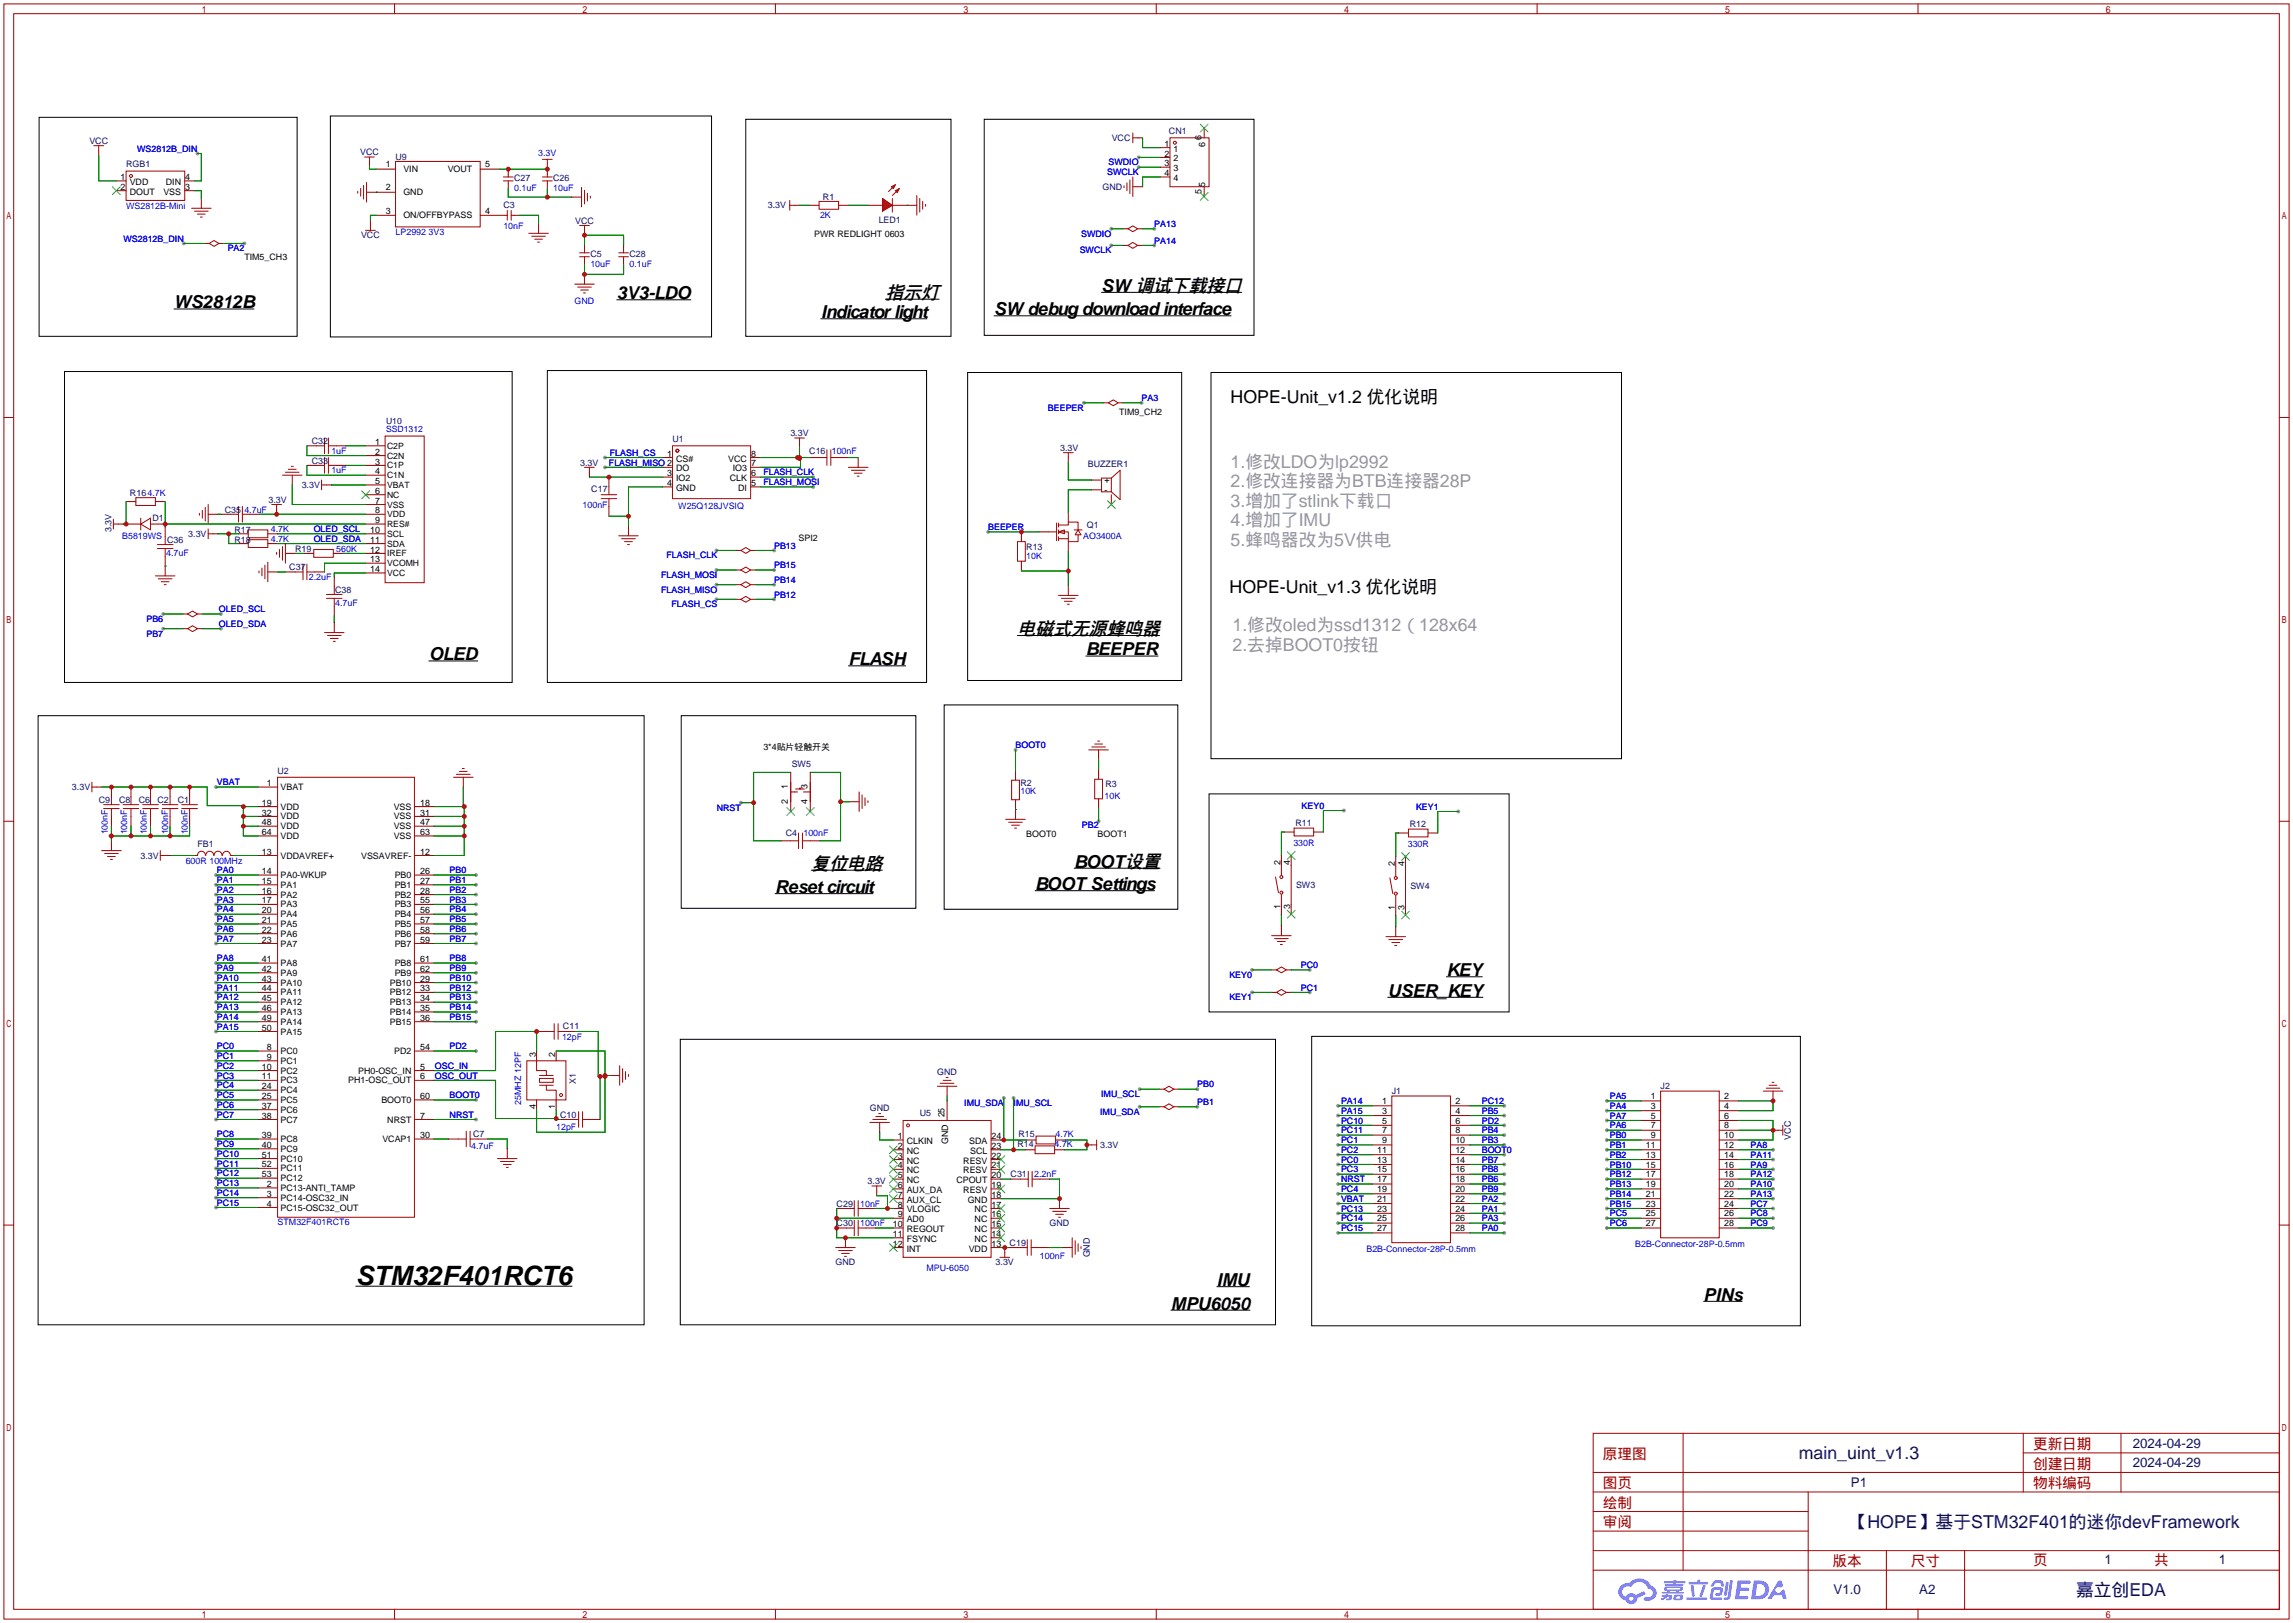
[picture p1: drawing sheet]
<svg xmlns="http://www.w3.org/2000/svg" width="596mm" height="422mm" viewBox="0 0 596 422" stroke-linecap="round" stroke-linejoin="round" font-family="sans-serif">
<defs><g id="words">
<text font-size="6.9" x="92.5" y="333.9">STM32F401RCT6</text>
<g font-size="4.6">
<text x="160.3" y="77.7">3V3-LDO</text>
<text x="230.1" y="77.6">指示灯</text>
<text x="286.3" y="75.8">SW调试下载接口</text>
<text x="45.2" y="80.1">WS2812B</text>
<text x="213.4" y="82.6">Indicator light</text>
<text x="258.3" y="81.9">SW debug download interface</text>
<text x="319.8" y="104.7">HOPE-Unit_v1.2 优化说明</text>
<text x="319.5" y="154">HOPE-Unit_v1.3 优化说明</text>
<text x="264.4" y="164.9">电磁式无源蜂鸣器</text>
<text x="111.5" y="171.5">OLED</text>
<text x="220.5" y="172.8">FLASH</text>
<text x="282.2" y="170.3">BEEPER</text>
<text x="210.8" y="225.9">复位电路</text>
<text x="279.1" y="225.4">BOOT设置</text>
<text x="201.4" y="232">Reset circuit</text>
<text x="269" y="231.2">BOOT Settings</text>
<text x="375.9" y="253.6">KEY</text>
<text x="360.7" y="258.9">USER_KEY</text>
<text x="316.2" y="334.1">IMU</text>
<text x="304.3" y="340.2">MPU6050</text>
<text x="442.7" y="337.9">PINs</text>
</g>
<g font-size="4.6" fill="#999">
<text x="319.8" y="121.5">1.修改LDO为lp2992</text>
<text x="319.8" y="126.6">2.修改连接器为BTB连接器28P</text>
<text x="319.8" y="131.7">3.增加了stlink下载口</text>
<text x="319.8" y="136.7">4.增加了IMU</text>
<text x="319.8" y="141.8">5.蜂鸣器改为5V供电</text>
<text x="320.3" y="163.9">1.修改oled为ssd1312（128x64</text>
<text x="320.3" y="169">2.去掉BOOT0按钮</text>
</g>
<g font-size="4.6" fill="#000080">
<text x="467.5" y="379.1">main_uint_v1.3</text>
<text x="480.7" y="396.8">【HOPE】基于STM32F401的迷你devFramework</text>
<text x="539.5" y="414.6">嘉立创EDA</text>
</g>
<g font-size="3.8" fill="#a00000">
<text x="528.3" y="376.4">更新日期</text>
<text x="416.6" y="379">原理图</text>
<text x="528.3" y="381.5">创建日期</text>
<text x="416.6" y="386.6">图页</text>
<text x="528.3" y="386.6">物料编码</text>
<text x="416.6" y="391.7">绘制</text>
<text x="416.6" y="396.7">审阅</text>
<text x="476.2" y="406.9">版本</text>
<text x="496.6" y="406.9">尺寸</text>
<text x="528.3" y="406.7">页</text>
<text x="559.8" y="406.7">共</text>
</g>
<g font-size="3.5" fill="#000080">
<text x="554.2" y="376.1">2024-04-29</text>
<text x="554.2" y="381.2">2024-04-29</text>
<text x="481" y="386.3">P1</text>
<text x="546.9" y="406.3">1</text>
<text x="576.6" y="406.3">1</text>
<text x="476.5" y="414.2">V1.0</text>
<text x="498.8" y="414.2">A2</text>
</g>
<g font-size="2.3" fill="#000080">
<text x="303.8" y="34.8">CN1</text>
<text x="23.2" y="37.4">VCC</text>
<text x="93.6" y="40.3">VCC</text>
<text x="102.8" y="41.5">U9</text>
<text x="288.9" y="36.6">VCC</text>
<text x="32.8" y="43.4">RGB1</text>
<text x="133.6" y="47">C27</text>
<text x="143.8" y="47">C26</text>
<text x="130.8" y="54">C3</text>
<text x="213.9" y="51.9">R1</text>
<text x="286.5" y="49.3">GND</text>
<text x="149.5" y="58.1">VCC</text>
<text x="199.6" y="54.1">3.3V</text>
<text x="228.3" y="58">LED1</text>
<text x="93.8" y="61.9">VCC</text>
<text x="153.4" y="66.8">C5</text>
<text x="163.6" y="66.8">C28</text>
<text x="205.4" y="113.3">3.3V</text>
<text x="81" y="115.4">C32</text>
<text x="174.8" y="114.9">U1</text>
<text x="210.3" y="117.9">C16</text>
<text x="275.5" y="117.1">3.3V</text>
<text x="81" y="120.4">C33</text>
<text x="150.8" y="120.9">3.3V</text>
<text x="282.7" y="121.2">BUZZER1</text>
<text x="33.8" y="128.8">R164.7K</text>
<text x="69.8" y="130.6">3.3V</text>
<text x="78.4" y="126.8">3.3V</text>
<text x="153.7" y="127.8">C17</text>
<text x="39.6" y="135.4">D1</text>
<text x="58.4" y="133.4">C35</text>
<text x="282.4" y="137.2">Q1</text>
<text x="29" y="138.3" transform="rotate(-90 29 138.3)">3.3V</text>
<text x="43.4" y="141">C36</text>
<text x="48.9" y="139.5">3.3V</text>
<text x="61" y="138.5">R17</text>
<text x="61" y="141">R18</text>
<text x="76.7" y="143.3">R19</text>
<text x="266.7" y="142.8">R13</text>
<text x="75.2" y="148.1">C37</text>
<text x="87.1" y="154">C38</text>
<text x="72.1" y="201">U2</text>
<text x="205.7" y="199.2">SW5</text>
<text x="18.7" y="205.3">3.3V</text>
<text x="25.7" y="208.6">C9</text>
<text x="31" y="208.6">C8</text>
<text x="36.1" y="208.6">C6</text>
<text x="40.9" y="208.6">C2</text>
<text x="46.2" y="208.6">C1</text>
<text x="265.2" y="204.3">R2</text>
<text x="287.3" y="204.5">R3</text>
<text x="336.6" y="214.7">R11</text>
<text x="366.4" y="214.9">R12</text>
<text x="51.3" y="220.2">FB1</text>
<text x="204.2" y="217.2">C4</text>
<text x="36.5" y="223.1">3.3V</text>
<text x="336.8" y="230.7">SW3</text>
<text x="366.5" y="230.9">SW4</text>
<text x="146.3" y="267.3">C11</text>
<text x="149.7" y="281.7" transform="rotate(-90 149.7 281.7)">X1</text>
<text x="243.6" y="279.2">GND</text>
<text x="361.7" y="284.3">J1</text>
<text x="431.5" y="283">J2</text>
<text x="145.5" y="290.4">C10</text>
<text x="226" y="288.6">GND</text>
<text x="239" y="289.9">U5</text>
<text x="122.9" y="295.4">C7</text>
<text x="264.4" y="298">R14</text>
<text x="264.7" y="295.4">R15</text>
<text x="285.9" y="298.2">3.3V</text>
<text x="465.4" y="296.1" transform="rotate(-90 465.4 296.1)">VCC</text>
<text x="262.6" y="305.9">C31</text>
<text x="225.5" y="307.6">3.3V</text>
<text x="217.4" y="313.5">C29</text>
<text x="217.4" y="318.6">C30</text>
<text x="262.4" y="323.6">C19</text>
<text x="272.8" y="318.6">GND</text>
<text x="217.1" y="328.7">GND</text>
<text x="258.7" y="328.7">3.3V</text>
<text x="283.3" y="326.7" transform="rotate(-90 283.3 326.7)">GND</text>
</g>
<g font-size="2.3" fill="#00f">
<text x="35.7" y="39.4">WS2812B_DIN</text>
<text x="139.9" y="40.4">3.3V</text>
<text x="287.7" y="45.5">SWCLK</text>
<text x="288.1" y="43">SWDIO</text>
<text x="133.6" y="49.6">0.1uF</text>
<text x="143.8" y="49.6">10uF</text>
<text x="32.8" y="54.4">WS2812B-Mini</text>
<text x="130.8" y="59.5">10nF</text>
<text x="213.1" y="56.7">2K</text>
<text x="300" y="59">PA13</text>
<text x="32.1" y="62.8">WS2812B_DIN</text>
<text x="59.2" y="65.3">PA2</text>
<text x="102.8" y="61">LP2992 3V3</text>
<text x="280.6" y="65.8">SWCLK</text>
<text x="281" y="61.5">SWDIO</text>
<text x="300" y="63.3">PA14</text>
<text x="153.4" y="69.3">10uF</text>
<text x="163.6" y="69.3">0.1uF</text>
<text x="149.3" y="78.9">GND</text>
<text x="272.3" y="106.7">BEEPER</text>
<text x="296.7" y="104.2">PA3</text>
<text x="86.1" y="117.9">1uF</text>
<text x="158.5" y="118.4">FLASH_CS</text>
<text x="216.2" y="117.9">100nF</text>
<text x="86.1" y="123">1uF</text>
<text x="158.2" y="120.9">FLASH_MISO 2</text>
<text x="198.4" y="123.5">FLASH_CLK</text>
<text x="151.4" y="131.9">100nF</text>
<text x="198.4" y="126">FLASH_MOSI</text>
<text x="63.5" y="133.4">4.7uF</text>
<text x="176.3" y="132.1">W25Q128JVSIQ</text>
<text x="256.8" y="137.7">BEEPER</text>
<text x="31.7" y="140">B5819WS</text>
<text x="70.4" y="138.2">4.7K</text>
<text x="70.4" y="140.8">4.7K</text>
<text x="81.5" y="138.2">OLED_SCL</text>
<text x="81.5" y="140.8">OLED_SDA</text>
<text x="87.4" y="143.3">560K</text>
<text x="201.2" y="142.5">PB13</text>
<text x="281.5" y="140">AO3400A</text>
<text x="43.2" y="144.6">4.7uF</text>
<text x="173.2" y="145.1">FLASH_CLK</text>
<text x="201.2" y="147.6">PB15</text>
<text x="266.7" y="145.3">10K</text>
<text x="80.3" y="150.7">2.2uF</text>
<text x="171.8" y="150.2">FLASH_MOSI</text>
<text x="171.8" y="154">FLASH_MISO</text>
<text x="201.2" y="151.4">PB14</text>
<text x="201.2" y="155.2">PB12</text>
<text x="38.1" y="161.6">PB6</text>
<text x="56.9" y="159">OLED_SCL</text>
<text x="87.1" y="157.5">4.7uF</text>
<text x="174.5" y="157.8">FLASH_CS</text>
<text x="38.1" y="165.4">PB7</text>
<text x="56.9" y="162.9">OLED_SDA</text>
<text x="263.9" y="194.4">BOOT0</text>
<text x="56.4" y="204">VBAT</text>
<text x="265.2" y="206.3">10K</text>
<text x="287" y="207.6">10K</text>
<text x="186.2" y="210.6">NRST</text>
<text x="281.1" y="215.2">PB2</text>
<text x="338.3" y="210.1">KEY0</text>
<text x="368" y="210.4">KEY1</text>
<text x="28" y="216.8" transform="rotate(-90 28 216.8)">100nF</text>
<text x="33.1" y="216.8" transform="rotate(-90 33.1 216.8)">100nF</text>
<text x="38.1" y="216.8" transform="rotate(-90 38.1 216.8)">100nF</text>
<text x="43.7" y="216.8" transform="rotate(-90 43.7 216.8)">100nF</text>
<text x="48.8" y="216.8" transform="rotate(-90 48.8 216.8)">100nF</text>
<text x="208.8" y="217.2">100nF</text>
<text x="336.1" y="219.8">330R</text>
<text x="365.8" y="220">330R</text>
<text x="48.3" y="224.6">600R 100MHz</text>
<text x="56.4" y="226.9">PA0</text>
<text x="116.8" y="226.9">PB0</text>
<text x="56.4" y="229.4">PA1</text>
<text x="56.4" y="231.9">PA2</text>
<text x="116.8" y="229.4">PB1</text>
<text x="116.8" y="231.9">PB2</text>
<text x="56.4" y="234.5">PA3</text>
<text x="56.4" y="237">PA4</text>
<text x="56.4" y="239.6">PA5</text>
<text x="116.8" y="234.5">PB3</text>
<text x="116.8" y="237">PB4</text>
<text x="116.8" y="239.6">PB5</text>
<text x="56.4" y="242.1">PA6</text>
<text x="56.4" y="244.6">PA7</text>
<text x="116.8" y="242.1">PB6</text>
<text x="116.8" y="244.6">PB7</text>
<text x="56.4" y="249.7">PA8</text>
<text x="116.8" y="249.7">PB8</text>
<text x="338.1" y="251.5">PC0</text>
<text x="56.4" y="252.3">PA9</text>
<text x="56.4" y="254.8">PA10</text>
<text x="56.4" y="257.3">PA11</text>
<text x="116.8" y="252.3">PB9</text>
<text x="116.8" y="254.8">PB10</text>
<text x="116.8" y="257.3">PB12</text>
<text x="319.5" y="254">KEY0</text>
<text x="338.1" y="257.3">PC1</text>
<text x="56.4" y="259.9">PA12</text>
<text x="56.4" y="262.4">PA13</text>
<text x="116.8" y="259.9">PB13</text>
<text x="116.8" y="262.4">PB14</text>
<text x="319.5" y="259.9">KEY1</text>
<text x="56.4" y="265">PA14</text>
<text x="56.4" y="267.5">PA15</text>
<text x="116.8" y="265">PB15</text>
<text x="56.4" y="272.6">PC0</text>
<text x="56.4" y="275.1">PC1</text>
<text x="116.8" y="272.6">PD2</text>
<text x="146" y="270.3">12pF</text>
<text x="56.4" y="277.7">PC2</text>
<text x="56.4" y="280.2">PC3</text>
<text x="113" y="277.7">OSC_IN</text>
<text x="113" y="280.2">OSC_OUT</text>
<text x="56.4" y="282.7">PC4</text>
<text x="56.4" y="285.3">PC5</text>
<text x="56.4" y="287.8">PC6</text>
<text x="116.8" y="285.3">BOOT0</text>
<text x="135.4" y="287" transform="rotate(-90 135.4 287)">25MHZ 12PF</text>
<text x="250.6" y="287.3">IMU_SDA</text>
<text x="263.4" y="287.3">IMU_SCL</text>
<text x="286.2" y="285">IMU_SCL</text>
<text x="311.1" y="282.5">PB0</text>
<text x="311.1" y="287.1">PB1</text>
<text x="348.5" y="286.8">PA14</text>
<text x="385.1" y="286.8">PC12</text>
<text x="418.3" y="285.5">PA5</text>
<text x="56.4" y="290.4">PC7</text>
<text x="116.8" y="290.4">NRST</text>
<text x="144.5" y="293.7">12pF</text>
<text x="285.9" y="289.6">IMU_SDA</text>
<text x="348.5" y="291.9">PC10</text>
<text x="348.5" y="289.4">PA15</text>
<text x="385.1" y="291.9">PD2</text>
<text x="385.1" y="289.4">PB5</text>
<text x="418.3" y="288.1">PA4</text>
<text x="418.3" y="293.2">PA6</text>
<text x="418.3" y="290.6">PA7</text>
<text x="56.4" y="295.4">PC8</text>
<text x="56.4" y="298">PC9</text>
<text x="122.4" y="298.5">4.7uF</text>
<text x="274.1" y="298">4.7K</text>
<text x="274.3" y="295.4">4.7K</text>
<text x="348.5" y="299.5">PC2</text>
<text x="348.5" y="297">PC1</text>
<text x="348.5" y="294.4">PC11</text>
<text x="385.1" y="299.5">BOOT0</text>
<text x="385.1" y="297">PB3</text>
<text x="385.1" y="294.4">PB4</text>
<text x="418.3" y="295.7">PB0</text>
<text x="418.3" y="298.2">PB1</text>
<text x="454.9" y="298.2">PA8</text>
<text x="56.4" y="300.5">PC10</text>
<text x="56.4" y="303.1">PC11</text>
<text x="56.4" y="305.6">PC12</text>
<text x="268.7" y="305.9">2.2nF</text>
<text x="348.5" y="304.6">PC3</text>
<text x="348.5" y="302.1">PC0</text>
<text x="385.1" y="304.6">PB8</text>
<text x="385.1" y="302.1">PB7</text>
<text x="418.3" y="300.8">PB2</text>
<text x="418.3" y="303.3">PB10</text>
<text x="418.3" y="305.9">PB12</text>
<text x="454.9" y="305.9">PA12</text>
<text x="454.9" y="303.3">PA9</text>
<text x="454.9" y="300.8">PA11</text>
<text x="56.4" y="308.1">PC13</text>
<text x="56.4" y="310.7">PC14</text>
<text x="348.5" y="309.7">PC4</text>
<text x="348.5" y="307.1">NRST</text>
<text x="385.1" y="309.7">PB9</text>
<text x="385.1" y="307.1">PB6</text>
<text x="418.3" y="308.4">PB13</text>
<text x="418.3" y="310.9">PB14</text>
<text x="454.9" y="310.9">PA13</text>
<text x="454.9" y="308.4">PA10</text>
<text x="56.4" y="313.2">PC15</text>
<text x="223.5" y="313.5">10nF</text>
<text x="348.5" y="317.3">PC14</text>
<text x="348.5" y="314.8">PC13</text>
<text x="348.5" y="312.2">VBAT</text>
<text x="385.1" y="317.3">PA3</text>
<text x="385.1" y="314.8">PA1</text>
<text x="385.1" y="312.2">PA2</text>
<text x="418.3" y="313.5">PB15</text>
<text x="418.3" y="316">PC5</text>
<text x="454.9" y="316">PC8</text>
<text x="454.9" y="313.5">PC7</text>
<text x="72.1" y="318.4">STM32F401RCT6</text>
<text x="223.5" y="318.6">100nF</text>
<text x="348.5" y="319.8">PC15</text>
<text x="385.1" y="319.8">PA0</text>
<text x="418.3" y="318.6">PC6</text>
<text x="424.9" y="323.9">B2B-Connector-28P-0.5mm</text>
<text x="454.9" y="318.6">PC9</text>
<text x="270.3" y="327.2">100nF</text>
<text x="355.1" y="325.2">B2B-Connector-28P-0.5mm</text>
<text x="240.8" y="330.2">MPU-6050</text>
</g>
<g font-size="2.3">
<text x="302.6" y="38.1">1</text>
<text x="302.6" y="40.7">2</text>
<text x="305" y="39.4">1</text>
<text x="305" y="41.9">2</text>
<text x="312.2" y="36.3" transform="rotate(-90 312.2 36.3)">6</text>
<text x="313.2" y="38.1" transform="rotate(-90 313.2 38.1)">6</text>
<text x="31.4" y="46.8">1</text>
<text x="48.1" y="46.8">4</text>
<text x="100.2" y="43.5">1</text>
<text x="104.8" y="44.7">VIN</text>
<text x="116.3" y="44.7">VOUT</text>
<text x="126.1" y="43.5">5</text>
<text x="302.6" y="43.2">3</text>
<text x="302.6" y="45.7">4</text>
<text x="305" y="44.5">3</text>
<text x="305" y="47">4</text>
<text x="31.4" y="49.3">2</text>
<text x="33.7" y="48">VDD</text>
<text x="33.7" y="50.6">DOUT</text>
<text x="42.4" y="50.6">VSS</text>
<text x="43.1" y="48">DIN</text>
<text x="48.1" y="49.3">3</text>
<text x="100.2" y="49.5">2</text>
<text x="104.8" y="50.8">GND</text>
<text x="312.2" y="50.3" transform="rotate(-90 312.2 50.3)">5</text>
<text x="313.2" y="48.5" transform="rotate(-90 313.2 48.5)">5</text>
<text x="100.2" y="55.5">3</text>
<text x="104.8" y="56.8">ON/OFFBYPASS</text>
<text x="126.1" y="55.5">4</text>
<text x="211.6" y="61.5">PWR REDLIGHT 0603</text>
<text x="63.5" y="67.6">TIM5_CH3</text>
<text x="290.8" y="107.7">TIM9_CH2</text>
<text x="97.5" y="115.6">1</text>
<text x="97.5" y="118.1">2</text>
<text x="173.3" y="118.6">1</text>
<text x="175.7" y="119.9">CS#</text>
<text x="189.3" y="119.9">VCC</text>
<text x="195.2" y="118.6">8</text>
<text x="97.5" y="120.7">3</text>
<text x="97.5" y="123.2">4</text>
<text x="97.5" y="125.8">5</text>
<text x="173.3" y="123.7">3</text>
<text x="175.7" y="122.5">DO</text>
<text x="175.7" y="125">IO2</text>
<text x="189.6" y="125">CLK</text>
<text x="190.4" y="122.5">IO3</text>
<text x="195.2" y="123.7">6</text>
<text x="195.2" y="121.2">7</text>
<text x="287" y="125.5">+</text>
<text x="97.5" y="128.3">6</text>
<text x="97.5" y="130.8">7</text>
<text x="173.3" y="126.3">4</text>
<text x="175.7" y="127.5">GND</text>
<text x="191.8" y="127.5">DI</text>
<text x="195.2" y="126.3">5</text>
<text x="287" y="128">-</text>
<text x="97.5" y="133.4">8</text>
<text x="97.5" y="135.9">9</text>
<text x="96.2" y="138.5">10</text>
<text x="96.2" y="141">11</text>
<text x="96.2" y="143.5">12</text>
<text x="207.5" y="140.5">SPI2</text>
<text x="96.2" y="146.1">13</text>
<text x="96.2" y="148.6">14</text>
<text x="198.4" y="194.9">3*4贴片轻触开关</text>
<text x="68" y="209.3">19</text>
<text x="69.3" y="204.2">1</text>
<text x="72.9" y="205.3">VBAT</text>
<text x="109.2" y="209.3">18</text>
<text x="204.8" y="208.8" transform="rotate(-90 204.8 208.8)">2</text>
<text x="204.8" y="205" transform="rotate(-90 204.8 205)">1</text>
<text x="209.8" y="208.8" transform="rotate(-90 209.8 208.8)">4</text>
<text x="209.8" y="205" transform="rotate(-90 209.8 205)">3</text>
<text x="68" y="211.9">32</text>
<text x="68" y="214.4">48</text>
<text x="72.9" y="210.3">VDD</text>
<text x="72.9" y="212.9">VDD</text>
<text x="72.9" y="215.4">VDD</text>
<text x="102.3" y="210.3">VSS</text>
<text x="102.3" y="212.9">VSS</text>
<text x="102.3" y="215.4">VSS</text>
<text x="109.2" y="211.9">31</text>
<text x="109.2" y="214.4">47</text>
<text x="68" y="216.9">64</text>
<text x="72.9" y="218">VDD</text>
<text x="102.3" y="218">VSS</text>
<text x="109.2" y="216.9">63</text>
<text x="266.7" y="217.5">BOOT0</text>
<text x="285.2" y="217.5">BOOT1</text>
<text x="68" y="222">13</text>
<text x="68" y="227.1">14</text>
<text x="72.9" y="223">VDDAVREF+</text>
<text x="93.8" y="223">VSSAVREF-</text>
<text x="109.2" y="222">12</text>
<text x="109.2" y="227.1">26</text>
<text x="332.8" y="224.8" transform="rotate(-90 332.8 224.8)">2</text>
<text x="335.3" y="224.8" transform="rotate(-90 335.3 224.8)">4</text>
<text x="362.5" y="225" transform="rotate(-90 362.5 225)">2</text>
<text x="365" y="225" transform="rotate(-90 365 225)">4</text>
<text x="68" y="229.6">15</text>
<text x="68" y="232.2">16</text>
<text x="72.9" y="228.1">PA0-WKUP</text>
<text x="72.9" y="230.7">PA1</text>
<text x="72.9" y="233.2">PA2</text>
<text x="102.6" y="228.1">PB0</text>
<text x="102.6" y="230.7">PB1</text>
<text x="102.6" y="233.2">PB2</text>
<text x="109.2" y="229.6">27</text>
<text x="109.2" y="232.2">28</text>
<text x="68" y="234.7">17</text>
<text x="68" y="237.3">20</text>
<text x="68" y="239.8">21</text>
<text x="72.9" y="235.7">PA3</text>
<text x="72.9" y="238.3">PA4</text>
<text x="102.6" y="235.7">PB3</text>
<text x="102.6" y="238.3">PB4</text>
<text x="109.2" y="234.7">55</text>
<text x="109.2" y="237.3">56</text>
<text x="109.2" y="239.8">57</text>
<text x="332.8" y="236.2" transform="rotate(-90 332.8 236.2)">1</text>
<text x="335.3" y="236.2" transform="rotate(-90 335.3 236.2)">3</text>
<text x="362.5" y="236.5" transform="rotate(-90 362.5 236.5)">1</text>
<text x="365" y="236.5" transform="rotate(-90 365 236.5)">3</text>
<text x="68" y="242.3">22</text>
<text x="68" y="244.9">23</text>
<text x="72.9" y="240.8">PA5</text>
<text x="72.9" y="243.4">PA6</text>
<text x="72.9" y="245.9">PA7</text>
<text x="102.6" y="240.8">PB5</text>
<text x="102.6" y="243.4">PB6</text>
<text x="102.6" y="245.9">PB7</text>
<text x="109.2" y="242.3">58</text>
<text x="109.2" y="244.9">59</text>
<text x="68" y="250">41</text>
<text x="72.9" y="251">PA8</text>
<text x="102.6" y="251">PB8</text>
<text x="109.2" y="250">61</text>
<text x="68" y="252.5">42</text>
<text x="68" y="255">43</text>
<text x="68" y="257.6">44</text>
<text x="72.9" y="253.5">PA9</text>
<text x="72.9" y="256.1">PA10</text>
<text x="101.3" y="256.1">PB10</text>
<text x="102.6" y="253.5">PB9</text>
<text x="109.2" y="255">29</text>
<text x="109.2" y="257.6">33</text>
<text x="109.2" y="252.5">62</text>
<text x="68" y="260.1">45</text>
<text x="68" y="262.7">46</text>
<text x="72.9" y="258.6">PA11</text>
<text x="72.9" y="261.1">PA12</text>
<text x="72.9" y="263.7">PA13</text>
<text x="101.3" y="258.6">PB12</text>
<text x="101.3" y="261.1">PB13</text>
<text x="101.3" y="263.7">PB14</text>
<text x="109.2" y="260.1">34</text>
<text x="109.2" y="262.7">35</text>
<text x="68" y="265.2">49</text>
<text x="68" y="267.7">50</text>
<text x="72.9" y="266.2">PA14</text>
<text x="72.9" y="268.8">PA15</text>
<text x="101.3" y="266.2">PB15</text>
<text x="109.2" y="265.2">36</text>
<text x="69.3" y="272.8">8</text>
<text x="69.3" y="275.4">9</text>
<text x="72.9" y="273.8">PC0</text>
<text x="102.4" y="273.8">PD2</text>
<text x="109.2" y="272.8">54</text>
<text x="139.2" y="274.6" transform="rotate(-90 139.2 274.6)">3</text>
<text x="144.3" y="274.6" transform="rotate(-90 144.3 274.6)">2</text>
<text x="68" y="277.9">10</text>
<text x="68" y="280.4">11</text>
<text x="72.9" y="276.4">PC1</text>
<text x="72.9" y="278.9">PC2</text>
<text x="72.9" y="281.5">PC3</text>
<text x="90.5" y="281.5">PH1-OSC_OUT</text>
<text x="93.1" y="278.9">PH0-OSC_IN</text>
<text x="109.2" y="277.9">5</text>
<text x="109.2" y="280.4">6</text>
<text x="68" y="283">24</text>
<text x="68" y="285.5">25</text>
<text x="72.9" y="284">PC4</text>
<text x="72.9" y="286.5">PC5</text>
<text x="99.1" y="286.5">BOOT0</text>
<text x="109.2" y="285.5">60</text>
<text x="359.1" y="286.8">1</text>
<text x="378.2" y="286.8">2</text>
<text x="429" y="285.5">1</text>
<text x="448.1" y="285.5">2</text>
<text x="68" y="288.1">37</text>
<text x="68" y="290.6">38</text>
<text x="72.9" y="289.1">PC6</text>
<text x="72.9" y="291.6">PC7</text>
<text x="100.6" y="291.6">NRST</text>
<text x="109.2" y="290.6">7</text>
<text x="139.2" y="288.1" transform="rotate(-90 139.2 288.1)">4</text>
<text x="144.3" y="288.1" transform="rotate(-90 144.3 288.1)">1</text>
<text x="245.4" y="290.3" transform="rotate(-90 245.4 290.3)">25</text>
<text x="359.1" y="291.9">5</text>
<text x="359.1" y="289.4">3</text>
<text x="378.2" y="291.9">6</text>
<text x="378.2" y="289.4">4</text>
<text x="429" y="293.2">7</text>
<text x="429" y="290.6">5</text>
<text x="429" y="288.1">3</text>
<text x="448.1" y="293.2">8</text>
<text x="448.1" y="290.6">6</text>
<text x="448.1" y="288.1">4</text>
<text x="68" y="295.7">39</text>
<text x="68" y="298.2">40</text>
<text x="72.9" y="296.7">PC8</text>
<text x="72.9" y="299.2">PC9</text>
<text x="99.4" y="296.7">VCAP1</text>
<text x="109.2" y="295.7">30</text>
<text x="233.3" y="295.9">1</text>
<text x="233.3" y="298.5">2</text>
<text x="235.6" y="297.2">CLKIN</text>
<text x="235.6" y="299.7">NC</text>
<text x="246.4" y="297.2" transform="rotate(-90 246.4 297.2)">GND</text>
<text x="251.9" y="297.2">SDA</text>
<text x="252.1" y="299.7">SCL</text>
<text x="257.7" y="298.5">23</text>
<text x="257.7" y="295.9">24</text>
<text x="357.9" y="299.5">11</text>
<text x="359.1" y="297">9</text>
<text x="359.1" y="294.4">7</text>
<text x="378.2" y="299.5">12</text>
<text x="378.2" y="297">10</text>
<text x="378.2" y="294.4">8</text>
<text x="427.7" y="298.2">11</text>
<text x="429" y="295.7">9</text>
<text x="448.1" y="298.2">12</text>
<text x="448.1" y="295.7">10</text>
<text x="68" y="300.8">51</text>
<text x="68" y="303.3">52</text>
<text x="68" y="305.8">53</text>
<text x="72.9" y="301.8">PC10</text>
<text x="72.9" y="304.3">PC11</text>
<text x="233.3" y="301">3</text>
<text x="233.3" y="303.6">4</text>
<text x="235.6" y="302.3">NC</text>
<text x="235.6" y="304.8">NC</text>
<text x="250.3" y="304.8">RESV</text>
<text x="250.3" y="302.3">RESV</text>
<text x="257.7" y="303.6">21</text>
<text x="257.7" y="301">22</text>
<text x="357.9" y="304.6">15</text>
<text x="357.9" y="302.1">13</text>
<text x="378.2" y="304.6">16</text>
<text x="378.2" y="302.1">14</text>
<text x="427.7" y="305.9">17</text>
<text x="427.7" y="303.3">15</text>
<text x="427.7" y="300.8">13</text>
<text x="448.1" y="305.9">18</text>
<text x="448.1" y="303.3">16</text>
<text x="448.1" y="300.8">14</text>
<text x="69.3" y="308.4">2</text>
<text x="69.3" y="310.9">3</text>
<text x="72.9" y="309.4">PC13-ANTI_TAMP</text>
<text x="72.9" y="311.9">PC14-OSC32_IN</text>
<text x="72.9" y="306.9">PC12</text>
<text x="233.3" y="306.1">5</text>
<text x="233.3" y="308.6">6</text>
<text x="233.3" y="311.2">7</text>
<text x="235.6" y="307.4">NC</text>
<text x="235.6" y="309.9">AUX_DA</text>
<text x="248.5" y="307.4">CPOUT</text>
<text x="250.3" y="309.9">RESV</text>
<text x="257.7" y="311.2">18</text>
<text x="257.7" y="308.6">19</text>
<text x="257.7" y="306.1">20</text>
<text x="357.9" y="309.7">19</text>
<text x="357.9" y="307.1">17</text>
<text x="378.2" y="309.7">20</text>
<text x="378.2" y="307.1">18</text>
<text x="427.7" y="308.4">19</text>
<text x="427.7" y="310.9">21</text>
<text x="448.1" y="308.4">20</text>
<text x="448.1" y="310.9">22</text>
<text x="69.3" y="313.5">4</text>
<text x="72.9" y="314.5">PC15-OSC32_OUT</text>
<text x="233.3" y="313.7">8</text>
<text x="233.3" y="316.3">9</text>
<text x="235.6" y="312.4">AUX_CL</text>
<text x="235.6" y="315">VLOGIC</text>
<text x="235.6" y="317.5">AD0</text>
<text x="251.5" y="312.4">GND</text>
<text x="253.3" y="317.5">NC</text>
<text x="253.3" y="315">NC</text>
<text x="257.7" y="316.3">16</text>
<text x="257.7" y="313.7">17</text>
<text x="357.9" y="314.8">23</text>
<text x="357.9" y="312.2">21</text>
<text x="357.9" y="317.3">25</text>
<text x="378.2" y="314.8">24</text>
<text x="378.2" y="312.2">22</text>
<text x="378.2" y="317.3">26</text>
<text x="427.7" y="313.5">23</text>
<text x="427.7" y="316">25</text>
<text x="448.1" y="313.5">24</text>
<text x="448.1" y="316">26</text>
<text x="232" y="318.8">10</text>
<text x="232" y="321.3">11</text>
<text x="232" y="323.9">12</text>
<text x="235.6" y="320.1">REGOUT</text>
<text x="235.6" y="322.6">FSYNC</text>
<text x="253.3" y="322.6">NC</text>
<text x="253.3" y="320.1">NC</text>
<text x="257.7" y="323.9">13</text>
<text x="257.7" y="321.3">14</text>
<text x="257.7" y="318.8">15</text>
<text x="357.9" y="319.8">27</text>
<text x="378.2" y="319.8">28</text>
<text x="427.7" y="318.6">27</text>
<text x="448.1" y="318.6">28</text>
<text x="235.6" y="325.1">INT</text>
<text x="251.7" y="325.1">VDD</text>
</g>
<text font-size="2.2" fill="#000080" x="100.3" y="110">U10</text>
<text font-size="2.2" fill="#00f" x="100.3" y="112.3">SSD1312</text>
<g font-size="2.2">
<text x="100.6" y="116.6">C2P</text>
<text x="100.6" y="119.2">C2N</text>
<text x="100.6" y="121.7">C1P</text>
<text x="100.6" y="124.2">C1N</text>
<text x="100.6" y="126.8">VBAT</text>
<text x="100.6" y="129.3">NC</text>
<text x="100.6" y="131.9">VSS</text>
<text x="100.6" y="134.4">VDD</text>
<text x="100.6" y="136.9">RES#</text>
<text x="100.6" y="139.5">SCL</text>
<text x="100.6" y="142">SDA</text>
<text x="100.6" y="144.6">IREF</text>
<text x="100.6" y="147.1">VCOMH</text>
<text x="100.6" y="149.6">VCC</text>
</g>
</g></defs>
<g fill="#999">
<circle cx="349.2" cy="210.6" r=".51"/>
<circle cx="340.4" cy="252" r=".51"/>
<circle cx="325.4" cy="252" r=".51"/>
<circle cx="340.4" cy="257.8" r=".51"/>
<circle cx="325.4" cy="257.8" r=".51"/>
<circle cx="379" cy="210.8" r=".51"/>
<circle cx="56.1" cy="227.3" r=".51"/>
<circle cx="56.1" cy="229.9" r=".51"/>
<circle cx="56.1" cy="232.4" r=".51"/>
<circle cx="56.1" cy="234.9" r=".51"/>
<circle cx="56.1" cy="237.5" r=".51"/>
<circle cx="56.1" cy="240" r=".51"/>
<circle cx="56.1" cy="242.6" r=".51"/>
<circle cx="56.1" cy="245.1" r=".51"/>
<circle cx="56.1" cy="250.2" r=".51"/>
<circle cx="56.1" cy="252.7" r=".51"/>
<circle cx="56.1" cy="255.3" r=".51"/>
<circle cx="56.1" cy="257.8" r=".51"/>
<circle cx="56.1" cy="260.3" r=".51"/>
<circle cx="56.1" cy="262.9" r=".51"/>
<circle cx="56.1" cy="265.4" r=".51"/>
<circle cx="56.1" cy="268" r=".51"/>
<circle cx="56.1" cy="273" r=".51"/>
<circle cx="56.1" cy="275.6" r=".51"/>
<circle cx="56.1" cy="278.1" r=".51"/>
<circle cx="56.1" cy="280.7" r=".51"/>
<circle cx="56.1" cy="283.2" r=".51"/>
<circle cx="56.1" cy="285.7" r=".51"/>
<circle cx="56.1" cy="288.3" r=".51"/>
<circle cx="56.1" cy="290.8" r=".51"/>
<circle cx="56.1" cy="295.9" r=".51"/>
<circle cx="56.1" cy="298.4" r=".51"/>
<circle cx="56.1" cy="301" r=".51"/>
<circle cx="56.1" cy="303.5" r=".51"/>
<circle cx="56.1" cy="306.1" r=".51"/>
<circle cx="56.1" cy="308.6" r=".51"/>
<circle cx="56.1" cy="311.1" r=".51"/>
<circle cx="56.1" cy="313.7" r=".51"/>
<circle cx="123.7" cy="227.3" r=".51"/>
<circle cx="123.7" cy="229.9" r=".51"/>
<circle cx="123.7" cy="232.4" r=".51"/>
<circle cx="123.7" cy="234.9" r=".51"/>
<circle cx="123.7" cy="237.5" r=".51"/>
<circle cx="123.7" cy="240" r=".51"/>
<circle cx="123.7" cy="242.6" r=".51"/>
<circle cx="123.7" cy="245.1" r=".51"/>
<circle cx="123.7" cy="250.2" r=".51"/>
<circle cx="123.7" cy="252.7" r=".51"/>
<circle cx="123.7" cy="255.3" r=".51"/>
<circle cx="123.7" cy="257.8" r=".51"/>
<circle cx="123.7" cy="260.3" r=".51"/>
<circle cx="123.7" cy="262.9" r=".51"/>
<circle cx="123.7" cy="265.4" r=".51"/>
<circle cx="123.7" cy="273" r=".51"/>
<circle cx="123.7" cy="285.7" r=".51"/>
<circle cx="123.7" cy="290.8" r=".51"/>
<circle cx="56.1" cy="204.5" r=".51"/>
<circle cx="28.7" cy="217.2" r=".51"/>
<circle cx="157.2" cy="118.9" r=".51"/>
<circle cx="157.2" cy="121.4" r=".51"/>
<circle cx="211.3" cy="126.5" r=".51"/>
<circle cx="211.3" cy="124" r=".51"/>
<circle cx="201.2" cy="143" r=".51"/>
<circle cx="186.2" cy="143" r=".51"/>
<circle cx="201.2" cy="148.1" r=".51"/>
<circle cx="186.2" cy="148.1" r=".51"/>
<circle cx="201.2" cy="151.9" r=".51"/>
<circle cx="186.2" cy="151.9" r=".51"/>
<circle cx="201.2" cy="155.7" r=".51"/>
<circle cx="186.2" cy="155.7" r=".51"/>
<circle cx="192.5" cy="208.5" r=".51"/>
<circle cx="285.5" cy="213.4" r=".51"/>
<circle cx="263.9" cy="194.8" r=".51"/>
<circle cx="256.8" cy="138.2" r=".51"/>
<circle cx="296.7" cy="104.6" r=".51"/>
<circle cx="281.7" cy="104.6" r=".51"/>
<circle cx="63.5" cy="63.2" r=".51"/>
<circle cx="51.3" cy="39.9" r=".51"/>
<circle cx="47.8" cy="63.2" r=".51"/>
<circle cx="263.4" cy="285.2" r=".51"/>
<circle cx="260.9" cy="285.2" r=".51"/>
<circle cx="311.1" cy="283" r=".51"/>
<circle cx="296.2" cy="283" r=".51"/>
<circle cx="311.1" cy="287.5" r=".51"/>
<circle cx="296.2" cy="287.5" r=".51"/>
<circle cx="295.9" cy="40.9" r=".51"/>
<circle cx="295.9" cy="43.4" r=".51"/>
<circle cx="288.8" cy="59.4" r=".51"/>
<circle cx="288.8" cy="63.8" r=".51"/>
<circle cx="300" cy="59.4" r=".51"/>
<circle cx="300" cy="63.8" r=".51"/>
<circle cx="417.6" cy="286" r=".51"/>
<circle cx="417.6" cy="288.5" r=".51"/>
<circle cx="417.6" cy="293.6" r=".51"/>
<circle cx="417.6" cy="296.2" r=".51"/>
<circle cx="417.6" cy="298.7" r=".51"/>
<circle cx="417.6" cy="301.2" r=".51"/>
<circle cx="417.6" cy="303.8" r=".51"/>
<circle cx="417.6" cy="306.3" r=".51"/>
<circle cx="417.6" cy="308.9" r=".51"/>
<circle cx="417.6" cy="311.4" r=".51"/>
<circle cx="417.6" cy="313.9" r=".51"/>
<circle cx="417.6" cy="316.5" r=".51"/>
<circle cx="417.6" cy="291.1" r=".51"/>
<circle cx="417.6" cy="319" r=".51"/>
<circle cx="460.8" cy="319" r=".51"/>
<circle cx="460.8" cy="316.5" r=".51"/>
<circle cx="460.8" cy="313.9" r=".51"/>
<circle cx="460.8" cy="311.4" r=".51"/>
<circle cx="460.8" cy="308.9" r=".51"/>
<circle cx="460.8" cy="306.3" r=".51"/>
<circle cx="460.8" cy="303.8" r=".51"/>
<circle cx="460.8" cy="301.2" r=".51"/>
<circle cx="460.8" cy="298.7" r=".51"/>
<circle cx="347.7" cy="320.3" r=".51"/>
<circle cx="347.7" cy="317.8" r=".51"/>
<circle cx="347.7" cy="315.2" r=".51"/>
<circle cx="347.7" cy="312.7" r=".51"/>
<circle cx="347.7" cy="310.1" r=".51"/>
<circle cx="347.7" cy="307.6" r=".51"/>
<circle cx="347.7" cy="305.1" r=".51"/>
<circle cx="347.7" cy="302.5" r=".51"/>
<circle cx="347.7" cy="300" r=".51"/>
<circle cx="347.7" cy="297.4" r=".51"/>
<circle cx="347.7" cy="292.4" r=".51"/>
<circle cx="347.7" cy="289.8" r=".51"/>
<circle cx="347.7" cy="287.3" r=".51"/>
<circle cx="347.7" cy="294.9" r=".51"/>
<circle cx="390.9" cy="320.3" r=".51"/>
<circle cx="390.9" cy="317.8" r=".51"/>
<circle cx="390.9" cy="315.2" r=".51"/>
<circle cx="390.9" cy="312.7" r=".51"/>
<circle cx="390.9" cy="310.1" r=".51"/>
<circle cx="390.9" cy="307.6" r=".51"/>
<circle cx="390.9" cy="305.1" r=".51"/>
<circle cx="390.9" cy="302.5" r=".51"/>
<circle cx="390.9" cy="300" r=".51"/>
<circle cx="390.9" cy="297.4" r=".51"/>
<circle cx="390.9" cy="294.9" r=".51"/>
<circle cx="390.9" cy="292.4" r=".51"/>
<circle cx="390.9" cy="289.8" r=".51"/>
<circle cx="390.9" cy="287.3" r=".51"/>
<circle cx="57.4" cy="159.5" r=".51"/>
<circle cx="42.4" cy="159.5" r=".51"/>
<circle cx="57.4" cy="163.3" r=".51"/>
<circle cx="42.4" cy="163.3" r=".51"/>
</g>
<path d="M193.8 31h53.3v56.4h-53.3zM230.1 77.7h13.9M213.4 82.8h27.4" fill="none" stroke="#000" stroke-width=".26"/>
<path d="M205.2 52.1v2.5M205.2 53.3h1.3M212.9 52.3h5v2.1h-5zM231.9 51.6v3.5" fill="none" stroke="#a10000" stroke-width=".26"/>
<path d="M206.5 53.3h1.3M210.3 53.3h2.6M217.9 53.3h2.6M225.6 53.3h3.8M231.9 53.3h3.8" fill="none" stroke="#870000" stroke-width=".26"/>
<g fill="#f00" stroke="#a10000" stroke-width=".26">
<path d="M229.4 51.6l2.5 1.7-2.5 1.6z"/>
<path d="M231.6 48.5l1.1-.5-.5 1z"/>
<path d="M232.7 49.5l1-.5-.5 1z"/>
</g>
<g fill="none" stroke="#a10000" stroke-width=".26">
<path d="M1 1h593.9v419.6h-593.9zM3.6 3.6h588.7v414.5h-588.7zM102.5 1v2.6M201.5 1v2.6M300.5 1v2.6M399.5 1v2.6M498.4 1v2.6M231.9 48.8l-1 1M232.9 49.8l-1 1M238.3 50.8v5.1M239 51.6v3.5M239.8 52.3v2.1"/>
<path d="M240.5 53.1v.5M1 108.5h2.6M592.3 108.5h2.6M120.1 199.6h.5M1 213.4h2.6M23.9 203.2v2.5M23.9 204.5h1.2M26.9 210.1h4.1M26.9 209h4.1M29 207v2M29 210.1v2M32 210.1h4.1"/>
<path d="M32 209h4.1M34 207v2M34 210.1v2M37.1 210.1h4M37.1 209h4M39.1 207v2M39.1 210.1v2M42.2 210.1h4M42.2 209h4M44.2 207v2M44.2 210.1v2M47.2 210.1h4.1"/>
<path d="M47.2 209h4.1M49.3 207v2M49.3 210.1v2M72.1 201.9h35.6v114.3h-35.6zM117.9 201.9h5M118.6 201.2h3.6M119.4 200.4h2M336.3 215.1h5.1v2.1h-5.1zM366 215.4h5.1v2h-5.1zM592.3 213.4h2.6M26.4 221h5.1M27.2 221.7h3.5"/>
<path d="M27.9 222.5h2.1M28.7 223.3h.5M41.7 221v2.5M41.7 222.2h1.2M51.3 222.2a1.01 1.01 0 0 1 1.1-1.1 1.01 1.01 0 0 1 1 1.1M53.5 222.2a1.01 1.01 0 0 1 1-1.1 1.01 1.01 0 0 1 1 1.1M55.6 222.2a1.01 1.01 0 0 1 1.1-1.1 1.01 1.01 0 0 1 1 1.1M57.8 222.2a1.01 1.01 0 0 1 1-1 1.01 1.01 0 0 1 1.1 1M331.5 227.8l.7 4.1M333 224.8v2.5M333 232.4v2.5M335.5 224.8v10.1"/>
<path d="M361.2 228.1l.7 4.1M362.7 225v2.6M362.7 232.7v2.5M365.3 225v10.2M330.5 243.1h5M331.2 243.8h3.6M331.7 252l1.3-.8 1.3 .8-1.3 .7zM331.7 257.8l1.3-.8 1.3 .8-1.3 .8zM332 244.6h2M332.7 245.4h.5M360.2 243.3h5.1M360.9 244.1h3.6"/>
<path d="M361.7 244.9h2M362.5 245.6h.5M136.9 275.6h10.2v10.1h-10.2zM139.4 275.6v2.5h2.6v1.3M140.2 279.4h3.6M142 268h2M144 265.9v4.1M145 265.9v4.1M145 268h2.1M161 276.9v5M161.8 277.6v3.6M162.6 278.4v2"/>
<path d="M163.3 279.1v.6M119.1 295.9h2.1M121.2 293.9v4M122.2 295.9h2M122.2 293.9v4M140.2 280.2h3.6v1h-3.6zM140.2 281.9h3.6M142 281.9v1.3h2.5v2.5M148.3 290.8h2.1M150.4 288.8v4.1M151.4 288.8v4.1M151.4 290.8h2"/>
<path d="M1 318.3h2.6M129.3 301h5.1M130 301.8h3.6M130.8 302.5h2M131.6 303.3h.5M592.3 318.3h2.6M414 372.4h178.3v45.7h-178.3zM437.4 372.4v35.5M525.8 372.4v15.2M525.8 377.4h66.5M551.2 372.4v15.2M414 392.7h55.9"/>
<path d="M414 387.6h178.3M414 397.8h55.9M414 382.5h178.3M469.9 387.6v30.5M102.5 418.1v2.5M201.5 418.1v2.5M300.5 418.1v2.5M399.5 418.1v2.5M414 407.9h178.3M414 402.8h178.3M490.2 402.8v15.3M498.4 418.1v2.5"/>
<path d="M510.5 402.8v15.3"/>
<circle cx="333" cy="227.8" r=".38"/>
<circle cx="333" cy="231.9" r=".38"/>
<circle cx="362.7" cy="232.2" r=".38"/>
<circle cx="362.7" cy="228.1" r=".38"/>
<circle cx="145.8" cy="284.5" r=".38"/>
</g>
<g fill="none" stroke="#870000" stroke-width=".26">
<path d="M235.7 53.3h2.6M25.1 204.5h1.3M29 204.5v2.5M29 212.1v2.5M29 218.4v2.6M34 204.5v2.5M34 212.1v2.5M39.1 204.5v2.5M39.1 212.1v2.5M44.2 204.5v2.5M44.2 212.1v2.5M49.3 204.5v2.5"/>
<path d="M49.3 212.1v2.5M67.1 204.5h5M67.1 209.5h5M67.1 212.1h5M67.1 214.6h5M67.1 217.2h5M107.7 209.5h5.1M107.7 212.1h5.1M107.7 214.6h5.1M107.7 217.2h5.1M120.4 201.9v2.6M333.8 216.2h2.5"/>
<path d="M341.4 216.2h2.5M363.5 216.4h2.5M371.1 216.4h2.5M42.9 222.2h1.3M50.5 222.2h.8M59.9 222.2h.8M67.1 222.2h5M67.1 227.3h5M67.1 229.9h5M67.1 232.4h5M67.1 234.9h5M67.1 237.5h5"/>
<path d="M107.7 222.2h5.1M107.7 227.3h5.1M107.7 229.9h5.1M107.7 232.4h5.1M107.7 234.9h5.1M107.7 237.5h5.1M333 222.2v2.6M333 234.9v2.6M335.5 222.2v2.6M335.5 234.9v2.6M362.7 222.5v2.5M362.7 235.2v2.5"/>
<path d="M365.3 222.5v2.5M365.3 235.2v2.5M67.1 257.8h5M67.1 240h5M67.1 242.6h5M67.1 245.1h5M67.1 255.3h5M67.1 250.2h5M67.1 252.7h5M107.7 257.8h5.1M107.7 240h5.1M107.7 242.6h5.1"/>
<path d="M107.7 245.1h5.1M107.7 255.3h5.1M107.7 250.2h5.1M107.7 252.7h5.1M330.5 252h1.2M330.5 257.8h1.2M333 240.5v2.6M334.3 252h1.2M334.3 257.8h1.2M362.7 240.8v2.5M67.1 260.3h5M67.1 262.9h5"/>
<path d="M67.1 265.4h5M67.1 268h5M67.1 273h5M67.1 275.6h5M67.1 278.1h5M107.7 260.3h5.1M107.7 262.9h5.1M107.7 265.4h5.1M107.7 273h5.1M107.7 278.1h5.1M139.4 268h2.6M139.4 273v2.6"/>
<path d="M144.5 273v2.6M147.1 268h2.5M158.5 279.4h2.5M67.1 280.7h5M67.1 283.2h5M67.1 285.7h5M67.1 288.3h5M67.1 290.8h5M67.1 295.9h5M67.1 298.4h5M107.7 280.7h5.1M107.7 285.7h5.1"/>
<path d="M107.7 290.8h5.1M107.7 295.9h5.1M116.6 295.9h2.5M124.2 295.9h2.5M131.8 298.4v2.6M139.4 285.7v2.6M144.5 285.7v2.6M145.8 290.8h2.5M153.4 290.8h2.6M67.1 308.6h5M67.1 311.1h5M67.1 313.7h5"/>
<path d="M67.1 301h5M67.1 303.5h5M67.1 306.1h5"/>
</g>
<g fill="none" stroke="#008700" stroke-width=".26">
<path d="M207.8 53.3h2.5M220.5 53.3h5.1M235.7 53.3h.1M26.4 204.5h27.4v4.8h9.4v7.9h3.9M29 214.6v3.8M34 214.6v2.6M39.1 214.6v2.6M44.2 214.6v2.6M49.3 214.6v2.6h-20.6M56.1 204.5h11M63.2 209.5h3.9M63.2 212.1h3.9"/>
<path d="M63.2 214.6h3.9M112.8 209.5h7.8M112.8 212.1h7.8M112.8 214.6h7.8M112.8 217.2h7.8M120.4 204.5v4.8h.2v12.9h-7.8M333.8 216.2h-.8v6M349.2 210.6h-5.3v5.6M363.5 216.4h-.8v6.1M379 210.8h-5.4v5.6M44.2 222.2h6.3M56.1 227.3h11"/>
<path d="M56.1 229.9h11M56.1 232.4h11M56.1 234.9h11M56.1 237.5h11M60.7 222.2h6.4M112.8 227.3h10.9M112.8 229.9h10.9M112.8 232.4h10.9M112.8 234.9h10.9M112.8 237.5h10.9M333 237.5v3M362.7 237.7v3.1"/>
<path d="M56.1 257.8h11M56.1 240h11M56.1 242.6h11M56.1 245.1h11M56.1 250.2h11M56.1 252.7h11M56.1 255.3h11M112.8 257.8h10.9M112.8 240h10.9M112.8 242.6h10.9M112.8 245.1h10.9M112.8 250.2h10.9"/>
<path d="M112.8 252.7h10.9M112.8 255.3h10.9M325.4 252h5.1M325.4 257.8h5.1M335.5 252h4.9M335.5 257.8h4.9M56.1 260.3h11M56.1 262.9h11M56.1 265.4h11M56.1 268h11M56.1 273h11M56.1 275.6h11"/>
<path d="M56.1 278.1h11M112.8 260.3h10.9M112.8 262.9h10.9M112.8 265.4h10.9M112.8 273h10.9M139.4 273v-5h-10.6v10.1h-16M144.5 273h12.7v21.1h-17.8v-5.8M149.6 268h5.8v11.7h1.8M156 279.7v11.1M157.2 279.4h1.3M56.1 280.7h11M56.1 283.2h11"/>
<path d="M56.1 285.7h11M56.1 288.3h11M56.1 290.8h11M56.1 295.9h11M56.1 298.4h11M112.8 280.7h16v9.9h15.7M112.8 285.7h10.9M112.8 290.8h10.9M112.8 295.9h3.8M126.7 295.9h5.1v2.5M144.5 288.3v2.5h1.3M56.1 301h11"/>
<path d="M56.1 303.5h11M56.1 306.1h11M56.1 308.6h11M56.1 311.1h11M56.1 313.7h11"/>
</g>
<path d="M9.9 185.9h157.5v158.3h-157.5zM314.2 206.2h78v56.7h-78zM360.7 259.1h24.6M375.9 253.8h9.3M92.5 334.1h56.2" fill="none" stroke="#000" stroke-width=".26"/>
<path d="M334.5 221.2l2 2.1M334.5 236.5l2 2M336.5 221.2l-2 2.1M336.5 236.5l-2 2M364.2 221.5l2.1 2M364.2 236.7l2.1 2.1M366.3 221.5l-2.1 2M366.3 236.7l-2.1 2.1" fill="none" stroke="#3c3" stroke-width=".26"/>
<g fill="#5487ff">
<path d="M451.6 410.6h2.7a.48 .48 0 0 1 .7 .4 .48 .48 0 0 1-.7 .5h-1.8l-.2 1h1.9a.43 .43 0 0 1 .4 .4 .43 .43 0 0 1-.5 .4h-1.9l-.2 1.3h1.9a.43 .43 0 0 1 .4 .4 .43 .43 0 0 1-.4 .5h-3.1z"/>
<path d="M462.2 410.6h.8l.4 1.5-.7 .3a.84 .84 0 0 0-1.3 .3 .84 .84 0 0 0 .4 1.2 .84 .84 0 0 0 1.1-.5l.1-.2 .6-.3 .7 2.5h-1l-.2-1h-2.1l-.6 1h-1.1z"/>
<path d="M448.5 411.1h.8l-.5 3.2a.36 .36 0 0 1-.4 .2 .36 .36 0 0 1-.4-.3z"/>
<path d="M449.6 410.6h.7l-.6 4.3a1.04 1.04 0 0 1-1.8 .4l.2-.3h.7l.2-.2z"/>
<path d="M445.3 410.9l.6-.4 1.4 .1 .4 .3 .4 1.1-.7 .2-.4-1h-.9h-.3l-.6 1-.6-.1z"/>
<path d="M444.9 412.7l.5-.3h1.7a.95 .95 0 0 1 .4 1.6l-.4 .5h-1.1a.32 .32 0 0 1-.3-.3 .32 .32 0 0 1 .4-.3h.7l.2-.9-1.6 .1-.3 1.9h2.1a.32 .32 0 0 1 .3 .4 .32 .32 0 0 1-.3 .2h-2.3l-.5-.3-.1-.5z"/>
<path d="M438.3 415h5a.33 .33 0 0 1 .3 .3 .33 .33 0 0 1-.3 .4h-4.9l-.2-.2z"/>
<path d="M442.6 411.8h.7l-.6 2a.98 .98 0 0 1-.8 1.1l-.3-.3z"/>
<path d="M439.4 411.9h.7l.3 2.6a.34 .34 0 0 1-.3 .3 .34 .34 0 0 1-.4-.2z"/>
<path d="M438.9 411h2.2l.2-.6h.6l-.1 .6h1.8a.32 .32 0 0 1 .3 .3 .32 .32 0 0 1-.4 .3h-4.5l-.2-.1z"/>
<path d="M431.9 414.4h.9l.1-.2 .7-.1-.1 .3 1 .2-.2 .9-1.3 .2v-.4l.7-.1 .1-.3a.68 .68 0 0 0-1 .4l-1 .4-.2-.4 1-.4h-.8z"/>
<path d="M432.4 410.8h2.5v-.3h.8l-.1 .3h2.2l.2 .3-.2 .2h-2.3v.2h1.8l.2 .3-.2 .1h-4.5l-.1-.4h2l.1-.2h-2.3z"/>
<path d="M455.8 410.6l-.7 4.9h1.6a2.5 2.5 0 0 0 3-2.5 2.5 2.5 0 0 0-3.1-2.4zM456.7 411.5a1.65 1.65 0 0 1 2 1.6 1.65 1.65 0 0 1-2.2 1.5h-.3z"/>
<path d="M432.6 412.3l-.2 .8 .7 .2 .1 .3h-1.3l.1 .4h5.4l.2-.2-.2-.2h-1.2l.1-.2a.77 .77 0 0 0 .9-.3 .77 .77 0 0 0 0-.9l-4.2-.1zM433.2 412.6l3.5 .1-.2 .2h-3.3zM433.9 413.3h1.7l-.2 .3h-1.4z"/>
<path d="M435.1 414.5l-.2 1a2.66 2.66 0 0 0 2.1 .2l.2-.2a.98 .98 0 0 0 0-1.2h-1.6zM435.7 414.8l.8-.1 .1 .4-.2 .2h-.8z"/>
<path d="M421.3 411.9a2.23 2.23 0 0 0-.7 2.3 2.23 2.23 0 0 0 1.8 1.6 1.58 1.58 0 0 0 1.8 .9 1.58 1.58 0 0 0 1.3-1.5l2.2-1.1-.5-.7-2.1 1a1.65 1.65 0 0 0-2.7 .4 1.47 1.47 0 0 1-.7-2.1 1.47 1.47 0 0 1 2.2-.4 2.35 2.35 0 0 1 2.4-1.3 2.35 2.35 0 0 1 2 1.7 1.12 1.12 0 0 1 1.2 1.1 1.12 1.12 0 0 1-1.1 1.2h-.7a.45 .45 0 0 0-.6 .3 .45 .45 0 0 0 .5 .5 2.12 2.12 0 0 0 2.5-.8 2.12 2.12 0 0 0-.3-2.7 1.92 1.92 0 0 1-1.4-1.2 3.4 3.4 0 0 0-5 .2h-1.1zM423.4 415.3a.57 .57 0 0 1 1.1 0 .57 .57 0 0 1-1.1 0z"/>
</g>
<g fill="none" stroke="#000" stroke-width=".26">
<path d="M10.2 30.5h67v56.9h-67zM85.9 30.1h99v57.4h-99zM255.8 31h70.1v56.1h-70.1zM160.3 77.9h19.2M286.3 76h36.4M16.8 96.5h116.3v80.8h-116.3zM45.2 80.3h20.8M142.2 96.3h98.6v81h-98.6zM251.5 96.8h55.6v80h-55.6zM258.3 82h61.6M314.7 96.8h106.7v100.3h-106.7zM111.5 171.7h12.6"/>
<path d="M220.5 173h14.9M264.4 165.1h37M282.2 170.4h18.7M177 185.9h61v50.1h-61zM245.4 183.1h60.7v53.1h-60.7zM201.4 232.2h25.4M210.8 226.1h18.5M269 231.4h31M279.1 225.6h22.4M176.8 270h154.7v74.2h-154.7zM340.9 269.2h127v75.2h-127zM316.2 334.3h8.5"/>
<path d="M442.7 338.1h10M304.3 340.4h20.5"/>
</g>
<g fill="none" stroke="#a10000" stroke-width=".26">
<path d="M24.4 37.8h2.5M25.7 37.8v1.3M294.4 34.5v2.6M294.4 35.8h1.3M304 35.8h10.2v12.7h-10.2zM32.8 44.4h15.2v7.7h-15.2zM49.8 54.1h5.1M50.5 54.9h3.6M51.3 55.6h2M52.1 56.4h.5M93 49.7v.5M93.7 48.9v2.1"/>
<path d="M94.5 48.2v3.5M94.7 40.8h2.6M95 59.8h2.5M95.2 47.4v5.1M96 40.8v1.3M96.3 58.6v1.2M102.8 41.9h22v17h-22zM130.8 46h2.5M130.8 47h2.5M131.1 55.9h.7M131.8 54.7v2.5M132.1 45.2v.8"/>
<path d="M132.1 47v.8M132.8 54.7v2.5M132.8 55.9h.8M141 46h2.5M141 47h2.5M141 41.4h2.5M142.2 41.4v2.5M142.2 45.2v.8M142.2 47v.8M150.6 58.6h2.6M151.1 48.7v5.1M151.9 49.4v3.6"/>
<path d="M151.9 58.6v1.2M152.7 50.2v2M153.4 51v.5M292.1 48.3v.5M292.9 47.5v2M293.1 59.4l1.3-.7 1.3 .7-1.3 .8zM293.6 46.7v3.6M294.4 46v5.1M54.4 63.2l1.2-.7 1.3 .7-1.3 .8zM137.4 60.6h5.1M138.2 61.4h3.5M138.9 62.1h2.1"/>
<path d="M139.7 62.9h.5M149.4 73.8h5M150.1 74.6h3.6M150.6 65.7h2.6M150.6 66.7h2.6M150.9 75.3h2M151.6 76.1h.5M151.9 64.9v.8M151.9 66.7v.8M151.9 71.3v2.5M160.8 65.7h2.5M160.8 66.7h2.5"/>
<path d="M162.1 64.9v.8M162.1 66.7v.8M293.1 63.8l1.3-.8 1.3 .8-1.3 .7zM82.3 115.8h2M84.3 113.8v4.1M84.3 118.9v4M85.3 115.8h2.1M85.3 113.8v4.1M85.3 118.9v4M100.1 113.3h10.1v38.1h-10.1zM174.8 115.8h20.3v13.7h-20.3zM206.5 113.8h2.5"/>
<path d="M207.8 113.8v1.3M212.9 118.9h2M214.9 116.8v4.1M215.9 118.9h2M215.9 116.8v4.1M276.4 117.6h2.5M277.6 117.6v1.3M288 104.6l1.3-.7 1.3 .7-1.3 .8zM29.5 134.9v2.5M29.5 136.1h1.2M35.3 129.3h5.1v2h-5.1zM36.6 136.1l2.5-1.5v3.1z"/>
<path d="M36.6 134.6v3.1M42.9 139.4v2.1M51.8 133.3v.6M52.6 132.6v2M53.3 131.8v3.6M54.1 131.1v5M54.1 137.4v2.6M54.1 138.7h1.3M59.9 133.6h2.1M62 131.6v4M63 133.6h2M63 131.6v4"/>
<path d="M64.5 137.7h5.1v2h-5.1zM70.6 131.1h2.6M71.9 131.1v1.2M73.4 123.4h5.1M74.2 122.7h3.5M74.9 121.9h2.1M75.7 121.2h.5M82.3 120.9h2M83.6 124.7v2.6M83.6 126h1.2M85.3 120.9h2.1M151.9 121.4h2.5"/>
<path d="M153.2 121.4v1.3M156.2 129.5h4.1M156.2 128.5h4.1M158.2 126.5v2M158.2 129.5v2.1M160.8 139.2h5.1M161.5 140h3.6M220.5 121.4h5.1M221.2 122.2h3.6M222 122.9h2M222.8 123.7h.5M272.5 138.2h2.1"/>
<path d="M274.6 135.9v4.6M275.1 138.2l1.5-.5v1zM275.1 136.4h2.5v-.8h2.6v2.1M275.1 138.2h2.5v2.5h2.6v-1.8M275.1 140h2.5M275.1 135.9v1M275.1 137.7v1M275.1 139.4v1.1M279.1 137.7h2.1M280.2 137.7l.7 1.2h-1.5zM288.8 124.2h-2.5v3.6h2.5M288.8 124.2v3.6"/>
<path d="M288.8 124.2l2.3-2v7.6l-2.3-2M40.4 149.6h5.1M40.9 141.5h4.1M40.9 142.5h4.1M41.1 150.4h3.6M41.9 151.1h2M42.7 151.9h.5M42.9 142.5v2M48.8 159.5l1.2-.8 1.3 .8-1.3 .8zM64.5 140.2h5.1v2h-5.1zM67.3 148.3v.5M68.1 147.6v2"/>
<path d="M68.8 146.8v3.6M69.6 146v5.1M71.9 143.5v.5M72.6 142.7v2.1M73.4 142v3.5M74.2 141.2v5.1M76.7 148.6h2M78.7 146.6v4M79.8 148.6h2M79.8 146.6v4M81.5 142.7h5.1v2.1h-5.1zM84.8 155.4h4.1"/>
<path d="M84.8 154.4h4.1M86.9 152.4v2M86.9 155.4v2.1M162.3 140.7h2M163.1 141.5h.5M192.5 143l1.3-.8 1.3 .8-1.3 .8zM192.5 148.1l1.3-.8 1.3 .8-1.3 .7zM192.5 151.9l1.3-.8 1.3 .8-1.3 .8zM192.5 155.7l1.3-.8 1.3 .8-1.3 .8zM264.4 140.7h2v5.1h-2zM275.1 154.7h5.1M275.8 155.4h3.6"/>
<path d="M276.6 156.2h2M277.4 157h.5M48.8 163.3l1.2-.7 1.3 .7-1.3 .8zM84.3 164.3h5.1M85.1 165.1h3.5M85.9 165.9h2M86.6 166.6h.5M283 194.8h5M283.7 194.1h3.6M284.5 193.3h2M285.2 192.5h.6M205.5 218.4h2"/>
<path d="M205.5 203.2v5.1M205.5 205.7h1.8M206.8 205h2.2M207.5 216.4v4.1M207.8 205v-.3h.2v.3M208.5 218.4h2.1M208.5 216.4v4.1M208.8 205.7h1.8M210.6 203.2v5.1M223.3 205.7v5.1M224 206.5v3.6M224.8 207.3v2"/>
<path d="M225.6 208v.5M261.4 212.9h5M262.1 213.6h3.6M262.9 202.7h2v5.1h-2zM262.9 214.4h2M263.7 215.1h.5M284.5 202.4h2v5.1h-2zM245.9 279.9h.5M226.1 291.6h5M226.8 290.8h3.6M227.6 290.1h2M228.3 289.3h.6"/>
<path d="M234.7 291.1h22.9v35.5h-22.9zM243.6 282.2h5.1M244.3 281.4h3.6M245.1 280.7h2M269 297.7h5.1v2h-5.1zM269.2 295.1h5.1v2.1h-5.1zM283.7 297.4h1.3M285 296.2v2.5M302.5 283l1.3-.8 1.3 .8-1.3 .7zM302.5 287.5l1.3-.7 1.3 .7-1.3 .8zM361.7 284.7h15.2v38.1h-15.2zM431.5 283.5h15.3v38.1h-15.3z"/>
<path d="M458.2 283.5h5.1M459 282.7h3.5M459.7 281.9h2.1M460.5 281.2h.5M462 293.6h1.3M463.3 292.4v2.5M220 313.9h2M220 319h2M222 311.9v4.1M222 317v4.1M223 313.9h2M223 311.9v4.1"/>
<path d="M223 317v4.1M223 319h2M226.6 308.1h2.5M227.8 308.1v1.3M265.2 306.3h2M267.2 304.3v4.1M268.2 306.3h2.1M268.2 304.3v4.1M272.8 313.9h5.1M273.6 314.7h3.5M274.3 315.5h2.1M275.1 316.2h.5"/>
<path d="M217.2 324.1h5M217.9 324.9h3.6M218.7 325.6h2M219.5 326.4h.5M259.8 326.6h2.6M261.1 325.4v1.2M264.9 324.1h2.1M267 322.1v4M268 324.1h2M268 322.1v4M278.6 321.6v5M279.4 322.3v3.6"/>
<path d="M280.2 323.1v2M280.9 323.8v.6"/>
<circle cx="305.3" cy="37.1" r=".38"/>
<circle cx="34" cy="45.7" r=".38"/>
<circle cx="176" cy="117.1" r=".38"/>
<circle cx="236" cy="292.4" r=".38"/>
</g>
<g fill="none" stroke="#870000" stroke-width=".26">
<path d="M25.7 39.1v1.3M295.7 35.8h1.2M301.5 38.4h2.5M312.9 33.3v2.5M30.2 47h2.6M30.2 49.5h2.6M48 47h2.5M48 49.5h2.5M52.3 51.6v2.5M95.2 49.9h7.6M96 42.1v1.2M96.3 57.3v1.3"/>
<path d="M97.8 55.9h5M97.8 43.9h5M124.8 55.9h6.3M124.8 43.9h5M132.1 43.9v1.3M132.1 47.8v1.2M133.6 55.9h1.3M140 58.1v2.5M142.2 43.9v1.3M142.2 47.8v1.2M142.2 43.9h.1M148.6 51.2h2.5"/>
<path d="M151.9 59.8v1.3M291.8 59.4h1.3M294.4 48.5h2.5M295.7 59.4h1.2M301.5 40.9h2.5M301.5 43.4h2.5M301.5 46h2.5M312.9 48.5v2.6M53.1 63.2h1.3M56.9 63.2h1.3M151.9 71.3h.1M151.9 63.7v1.2"/>
<path d="M151.9 67.5v1.2M162.1 63.7v1.2M162.1 67.5v1.2M291.8 63.8h1.3M295.7 63.8h1.2M79.8 115.8h2.5M87.4 115.8h2.5M95 115.8h5.1M95 118.4h5.1M172.2 118.9h2.6M195.1 118.9h2.5M207.8 115.1v1.2"/>
<path d="M210.3 118.9h2.6M217.9 118.9h2.6M223 118.9v2.5M277.6 118.9v1.2M286.8 104.6h1.2M290.6 104.6h1.2M30.7 136.1h1.3M32.8 136.1h3.8M32.8 130.3h2.5M39.1 136.1h3.8M40.4 130.3h2.5M42.9 136.9v2.5"/>
<path d="M54.1 133.6h2.5M55.4 138.7h1.2M57.4 133.6h2.5M62 138.7h2.5M65 133.6h2.6M69.6 138.7h2.5M71.9 132.3v1.3M75.9 123.4v2.6M79.8 120.9h2.5M84.8 126h1.3M87.4 120.9h2.5M95 120.9h5.1"/>
<path d="M95 123.4h5.1M95 126h5.1M95 128.5h5.1M95 131.1h5.1M95 133.6h5.1M95 136.1h5.1M95 138.7h5.1M153.2 122.7v1.3M158.2 124v2.5M158.2 131.6v2.5M163.3 136.7v2.5M172.2 121.4h2.6"/>
<path d="M172.2 124h2.6M172.2 126.5h2.6M195.1 121.4h2.5M195.1 124h2.5M195.1 126.5h2.5M265.4 138.2v2.5M270 138.2h2.5M277.6 133.1v2.5M283.7 127.3h2.6M283.7 124.7h2.6M288.8 128.5v2.6M42.9 144.5v5.1"/>
<path d="M47.5 159.5h1.3M51.3 159.5h1.3M62 141.2h2.5M69.6 141.2h2.5M69.6 148.6h2.5M74.2 143.8h2.5M74.2 148.6h2.5M79 143.8h2.5M81.8 148.6h2.5M86.6 143.8h2.6M86.9 149.9v2.5M86.9 157.5v2.5"/>
<path d="M95 141.2h5.1M95 143.8h5.1M95 146.3h5.1M95 148.8h5.1M191.3 143h1.2M191.3 148.1h1.2M191.3 151.9h1.2M191.3 155.7h1.2M195.1 143h1.2M195.1 148.1h1.2M195.1 151.9h1.2M195.1 155.7h1.2"/>
<path d="M265.4 145.8v2.5M277.6 140.7v2.6M277.6 152.1v2.6M47.5 163.3h1.3M51.3 163.3h1.3M86.9 161.8v2.5M285.5 194.8v2.6M285.5 199.9v2.5M202.9 218.4h2.6M205.5 200.7v10.1M210.6 218.4h2.5M210.6 200.7v10.1"/>
<path d="M220.7 208.3h2.6M263.9 200.2v2.5M263.9 207.8v5.1M285.5 207.5v2.6M228.6 291.6v2.5M232.2 298.7h2.5M232.2 296.2h2.5M246.1 282.2v2.5M246.1 286v5.1M257.6 298.7h2.5M257.6 296.2h2.5M266.4 298.7h2.6"/>
<path d="M266.7 296.2h2.5M274.1 298.7h2.5M274.3 296.2h2.6M282.4 297.4h1.3M301.2 283h1.3M301.2 287.5h1.3M305.1 283h1.2M305.1 287.5h1.2M356.6 300h5.1M356.6 297.4h5.1M356.6 294.9h5.1M356.6 292.4h5.1"/>
<path d="M356.6 289.8h5.1M356.6 287.3h5.1M376.9 300h5.1M376.9 297.4h5.1M376.9 294.9h5.1M376.9 292.4h5.1M376.9 289.8h5.1M376.9 287.3h5.1M426.5 298.7h5M426.5 296.2h5M426.5 293.6h5M426.5 291.1h5"/>
<path d="M426.5 288.5h5M426.5 286h5M446.8 298.7h5.1M446.8 296.2h5.1M446.8 293.6h5.1M446.8 291.1h5.1M446.8 288.5h5.1M446.8 286h5.1M460.8 293.6h1.2M460.8 283.5v2.5M217.4 313.9h2.6M217.4 319h2.6"/>
<path d="M225 313.9h2.6M225 319h2.6M227.8 309.4v1.2M232.2 308.9h2.5M232.2 306.3h2.5M232.2 303.8h2.5M232.2 301.2h2.5M232.2 313.9h2.5M232.2 311.4h2.5M232.2 316.5h2.5M232.2 319h2.5M257.6 308.9h2.5"/>
<path d="M257.6 306.3h2.5M257.6 303.8h2.5M257.6 301.2h2.5M257.6 313.9h2.5M257.6 311.4h2.5M257.6 316.5h2.5M257.6 319h2.5M262.6 306.3h2.6M270.3 306.3h2.5M275.3 311.4v2.5M356.6 310.1h5.1M356.6 307.6h5.1"/>
<path d="M356.6 305.1h5.1M356.6 302.5h5.1M356.6 315.2h5.1M356.6 312.7h5.1M356.6 317.8h5.1M376.9 310.1h5.1M376.9 307.6h5.1M376.9 305.1h5.1M376.9 302.5h5.1M376.9 315.2h5.1M376.9 312.7h5.1M376.9 317.8h5.1"/>
<path d="M426.5 308.9h5M426.5 306.3h5M426.5 303.8h5M426.5 301.2h5M426.5 313.9h5M426.5 311.4h5M426.5 316.5h5M426.5 319h5M446.8 308.9h5.1M446.8 306.3h5.1M446.8 303.8h5.1M446.8 301.2h5.1"/>
<path d="M446.8 313.9h5.1M446.8 311.4h5.1M446.8 316.5h5.1M446.8 319h5.1M219.7 321.6v2.5M232.2 321.6h2.5M232.2 324.1h2.5M257.6 321.6h2.5M257.6 324.1h2.5M261.1 324.1v1.3M262.4 324.1h2.5M270 324.1h2.5"/>
<path d="M276.1 324.1h2.5M356.6 320.3h5.1M376.9 320.3h5.1"/>
</g>
<g fill="none" stroke="#008700" stroke-width=".26">
<path d="M51.3 39.9h1v7.1h-1.8M296.9 35.8v2.6h4.6M25.7 40.4v6.6h4.5M50.5 49.5h1.8v2.1M96 43.3v.6h1.8M97.8 49.9h.1M97.8 55.9h-1.5v1.4M129.8 43.9h12.4M129.8 55.9h.1M132.1 49v2.2h16.5M134.9 55.9h5.1v2.2M142.2 49v2.2"/>
<path d="M288.8 59.4h3M295.9 40.9h5.6M295.9 43.4h5.6M296.9 59.4h3.1M301.5 46h-4.6v2.5M47.8 63.2h5.3M58.2 63.2h5.3M151.9 63.7v-2.6h10.2v2.6M151.9 68.7v2.6h10.2v-2.6M288.8 63.8h3M296.9 63.8h3.1M79.8 115.8v2.6h15.2"/>
<path d="M89.9 115.8h5.1M157.2 118.9h15M197.6 118.9h12.7M207.3 118.9v.2h.7v2.3h-10.4M207.8 116.3v2.8M220.5 118.9h2.5M281.7 104.6h5.1M291.8 104.6h4.9M32.8 130.3v5.8h-.8M42.9 136.1h52.1M42.9 130.3v6.6M56.6 133.6h.8"/>
<path d="M56.6 138.7h5.4M59.4 138.7v2.5h2.6M67.6 133.6h27.4M72.1 138.7h22.9M75.9 126v5.1h19.1M79.8 120.9v2.5h15.2M86.1 126h8.9M89.9 120.9h5.1M153.2 124h19M157.2 121.4h15M158.2 134.1h5.1M172.2 126.5h-8.9v10.2"/>
<path d="M197.6 126.5h13.7M197.6 124h13.7M256.8 138.2h13.2M277.6 120.1v4.6h6.1M283.7 127.3h-6.1v5.8M42.4 159.5h5.1M42.9 147.1h.1M52.6 159.5h4.8M72.1 141.2h22.9M72.1 148.6h2.1M76.7 143.8h2.3M89.2 143.8h5.8"/>
<path d="M95 146.3h-10.7v2.3M95 148.8h-8.1v1.1M186.2 143h5.1M186.2 148.1h5.1M186.2 151.9h5.1M186.2 155.7h5.1M196.3 143h4.9M196.3 148.1h4.9M196.3 151.9h4.9M196.3 155.7h4.9M265.4 148.3h12.2M277.6 143.3v8.8"/>
<path d="M42.4 163.3h5.1M52.6 163.3h4.8M86.9 160v1.8M263.9 194.8v5.4M285.5 197.4v2.5M192.5 208.5h3.3M205.5 200.7h-9.7v17.7h7.1M210.6 200.7h7.8v17.7h-5.3M218.4 208.3h2.3M263.9 210.3h.1M285.5 210.1v3.3M228.6 294.1v2.1h3.6"/>
<path d="M246.1 284.7v1.3M260.1 296.2h6.6M260.1 298.7h6.3M260.9 285.2v11M263.4 285.2v13.5M276.9 296.2h5.5v2.5h-5.8M296.2 283h5M296.2 287.5h5M306.3 283h4.8M306.3 287.5h4.8M347.7 300h8.9M347.7 297.4h8.9"/>
<path d="M347.7 292.4h8.9M347.7 289.8h8.9M347.7 287.3h8.9M347.7 294.9h8.9M382 300h8.9M382 297.4h8.9M382 292.4h8.9M382 289.8h8.9M382 287.3h8.9M382 294.9h8.9M417.6 296.2h8.9M417.6 298.7h8.9"/>
<path d="M417.6 286h8.9M417.6 288.5h8.9M417.6 293.6h8.9M417.6 291.1h8.9M451.9 291.1h8.9v5.1h-8.9M451.9 298.7h8.9M451.9 286h8.9v2.5h-8.9M451.9 293.6h8.9M217.4 316.5h14.8M217.4 313.9v7.7h14.8M227.6 319h4.6M227.6 313.9h4.6"/>
<path d="M227.8 310.6h2.8v3.3M260.1 306.3h2.5M272.8 306.3h2.5v5.1h-15.2M347.7 317.8h8.9M347.7 315.2h8.9M347.7 312.7h8.9M347.7 310.1h8.9M347.7 307.6h8.9M347.7 305.1h8.9M347.7 302.5h8.9M382 317.8h8.9M382 315.2h8.9"/>
<path d="M382 312.7h8.9M382 310.1h8.9M382 307.6h8.9M382 305.1h8.9M382 302.5h8.9M417.6 319h8.9M417.6 306.3h8.9M417.6 311.4h8.9M417.6 313.9h8.9M417.6 316.5h8.9M417.6 301.2h8.9M417.6 303.8h8.9"/>
<path d="M417.6 308.9h8.9M451.9 319h8.9M451.9 306.3h8.9M451.9 311.4h8.9M451.9 313.9h8.9M451.9 316.5h8.9M451.9 301.2h8.9M451.9 303.8h8.9M451.9 308.9h8.9M260.1 324.1h2.3M272.5 324.1h3.6M347.7 320.3h8.9"/>
<path d="M382 320.3h8.9"/>
</g>
<g fill="none" stroke="#3c3" stroke-width=".26">
<path d="M311.9 32.3l2 2M313.9 32.3l-2 2M29.2 48.5l2 2M31.2 48.5l-2 2M311.9 50l2 2.1M313.9 50l-2 2.1M94 127.5l2 2M96 127.5l-2 2M287.8 130l2 2.1M289.8 130l-2 2.1M204.5 209.8l2 2M206.5 209.8l-2 2"/>
<path d="M209.5 209.8l2.1 2M211.6 209.8l-2.1 2M231.1 297.7l2.1 2M233.2 297.7l-2.1 2M231.1 300.2l2.1 2.1M231.1 302.8l2.1 2M231.1 305.3l2.1 2M231.1 307.8l2.1 2.1M231.1 310.4l2.1 2M233.2 300.2l-2.1 2.1M233.2 302.8l-2.1 2M233.2 305.3l-2.1 2"/>
<path d="M233.2 307.8l-2.1 2.1M233.2 310.4l-2.1 2M259.1 318l2 2M259.1 315.5l2 2M259.1 312.9l2 2.1M259.1 307.8l2 2.1M259.1 302.8l2 2M259.1 300.2l2 2.1M261.1 318l-2 2M261.1 315.5l-2 2M261.1 312.9l-2 2.1M261.1 307.8l-2 2.1"/>
<path d="M261.1 302.8l-2 2M261.1 300.2l-2 2.1M231.1 323.1l2.1 2M233.2 323.1l-2.1 2M259.1 320.5l2 2.1M261.1 320.5l-2 2.1"/>
</g>
<g fill="#c00">
<circle cx="120.7" cy="209.5" r=".63"/>
<circle cx="120.7" cy="217.2" r=".63"/>
<circle cx="120.7" cy="212.1" r=".63"/>
<circle cx="120.7" cy="214.6" r=".63"/>
<circle cx="63.2" cy="209.5" r=".63"/>
<circle cx="63.2" cy="214.6" r=".63"/>
<circle cx="49.3" cy="204.5" r=".63"/>
<circle cx="44.2" cy="204.5" r=".63"/>
<circle cx="39.1" cy="204.5" r=".63"/>
<circle cx="34" cy="204.5" r=".63"/>
<circle cx="29" cy="204.5" r=".63"/>
<circle cx="63.2" cy="212.1" r=".63"/>
<circle cx="139.4" cy="268" r=".63"/>
<circle cx="144.5" cy="290.6" r=".63"/>
<circle cx="29" cy="217.2" r=".63"/>
<circle cx="44.2" cy="217.2" r=".63"/>
<circle cx="39.1" cy="217.2" r=".63"/>
<circle cx="34" cy="217.2" r=".63"/>
<circle cx="157.2" cy="279.4" r=".63"/>
<circle cx="157.2" cy="279.7" r=".63"/>
<circle cx="156" cy="279.7" r=".63"/>
<circle cx="158.2" cy="124" r=".63"/>
<circle cx="163.3" cy="134.1" r=".63"/>
<circle cx="195.8" cy="208.5" r=".63"/>
<circle cx="218.4" cy="208.3" r=".63"/>
<circle cx="265.4" cy="138.2" r=".63"/>
<circle cx="277.6" cy="148.3" r=".63"/>
<circle cx="207.8" cy="119.1" r=".63"/>
<circle cx="207.3" cy="118.9" r=".63"/>
<circle cx="207.8" cy="118.9" r=".63"/>
<circle cx="142.2" cy="43.9" r=".63"/>
<circle cx="132.1" cy="43.9" r=".63"/>
<circle cx="142.2" cy="51.2" r=".63"/>
<circle cx="151.9" cy="61.1" r=".63"/>
<circle cx="151.9" cy="71.3" r=".63"/>
<circle cx="261.1" cy="324.1" r=".63"/>
<circle cx="275.3" cy="311.4" r=".63"/>
<circle cx="282.4" cy="297.4" r=".63"/>
<circle cx="263.4" cy="298.7" r=".63"/>
<circle cx="260.9" cy="296.2" r=".63"/>
<circle cx="230.6" cy="313.9" r=".63"/>
<circle cx="217.4" cy="316.5" r=".63"/>
<circle cx="219.7" cy="321.6" r=".63"/>
<circle cx="217.4" cy="319" r=".63"/>
<circle cx="460.8" cy="293.6" r=".63"/>
<circle cx="460.8" cy="286" r=".63"/>
<circle cx="71.9" cy="133.6" r=".63"/>
<circle cx="32.8" cy="136.1" r=".63"/>
<circle cx="59.4" cy="138.7" r=".63"/>
<circle cx="42.9" cy="136.1" r=".63"/>
</g>
<use href="#words"/>
</svg>
